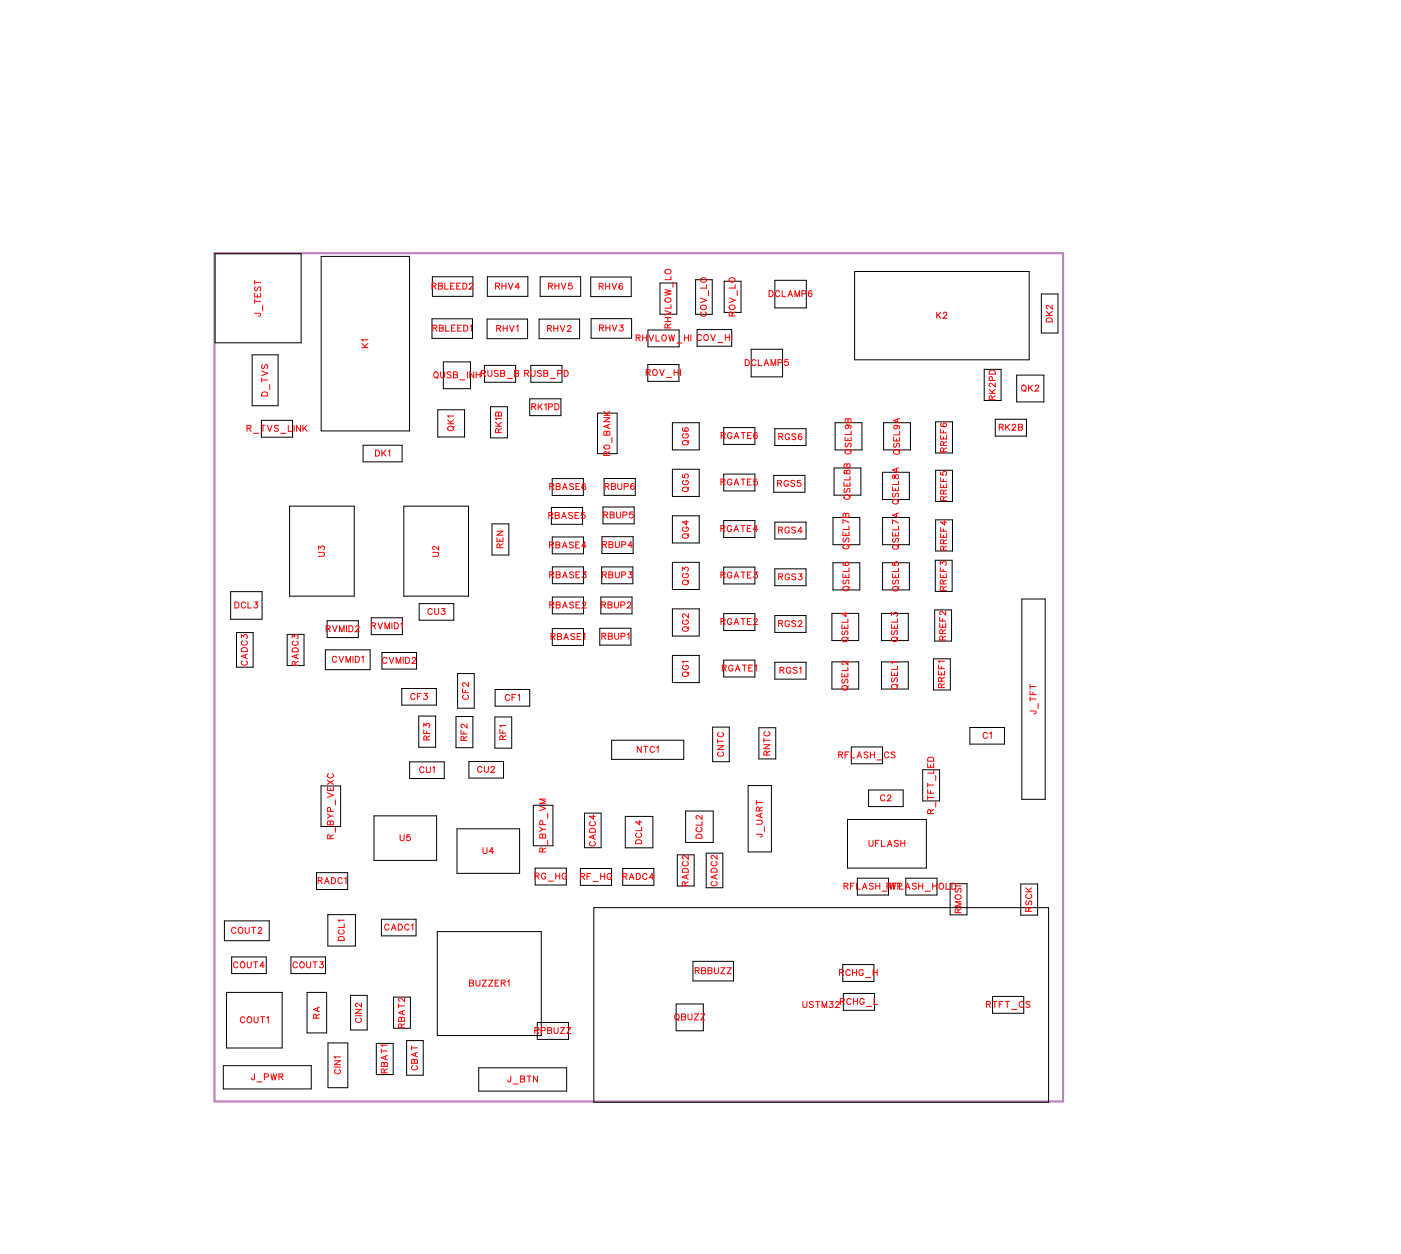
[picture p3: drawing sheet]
<svg xmlns="http://www.w3.org/2000/svg" width="165mm" height="148mm" viewBox="0 0 165 148" stroke-linecap="round" stroke-linejoin="round" font-family="sans-serif">
<defs><g id="words">
<g font-size="1.2" fill="#fff">
<text x="50.8" y="34.4">RBLEED2</text>
<text x="58.3" y="34.4">RHV4</text>
<text x="64.6" y="34.4">RHV5</text>
<text x="70.6" y="34.4">RHV6</text>
<text x="90.6" y="35.3">DCLAMP6</text>
<text x="31" y="37.3" transform="rotate(-90 31 37.3)">J_TEST</text>
<text x="43.7" y="41" transform="rotate(-90 43.7 41)">K1</text>
<text x="51" y="39.3">RBLEED1</text>
<text x="58.5" y="39.4">RHV1</text>
<text x="64.5" y="39.4">RHV2</text>
<text x="70.6" y="39.3">RHV3</text>
<text x="74.9" y="40.5">RHVLOW_HICOV_HI</text>
<text x="79.4" y="38.7" transform="rotate(-90 79.4 38.7)">RHVLOW_LO</text>
<text x="83.6" y="37.3" transform="rotate(-90 83.6 37.3)">COV_LO</text>
<text x="86.9" y="37.3" transform="rotate(-90 86.9 37.3)">ROV_LO</text>
<text x="110.3" y="37.8">K2</text>
<text x="124.3" y="38" transform="rotate(-90 124.3 38)">DK2</text>
<text x="31.8" y="46.7" transform="rotate(-90 31.8 46.7)">D_TVS</text>
<text x="51.1" y="44.8">QUSB_INHRUSB_B RUSB_PD</text>
<text x="76.1" y="44.6">ROV_HI</text>
<text x="87.8" y="43.4">DCLAMP5</text>
<text x="117.6" y="47.2" transform="rotate(-90 117.6 47.2)">RK2PD</text>
<text x="120.3" y="46.4">QK2</text>
<text x="29.1" y="51.1">R_TVS_LINK</text>
<text x="53.8" y="50.8" transform="rotate(-90 53.8 50.8)">QK1</text>
<text x="59.4" y="51.1" transform="rotate(-90 59.4 51.1)">RK1B</text>
<text x="62.6" y="48.6">RK1PD</text>
<text x="72.2" y="53.8" transform="rotate(-90 72.2 53.8)">R0_BANK</text>
<text x="81.4" y="52.5" transform="rotate(-90 81.4 52.5)">QG6</text>
<text x="84.9" y="52">RGATE6</text>
<text x="91.7" y="52.1">RGS6</text>
<text x="106.3" y="53.6" transform="rotate(-90 106.3 53.6)">QSEL9A</text>
<text x="111.9" y="53.3" transform="rotate(-90 111.9 53.3)">RREF6</text>
<text x="117.7" y="51">RK2B</text>
<text x="44.2" y="54.1">DK1</text>
<text x="64.7" y="58">RBASE6</text>
<text x="71.2" y="58">RBUP6</text>
<text x="81.4" y="58" transform="rotate(-90 81.4 58)">QG5</text>
<text x="84.9" y="57.5">RGATE5</text>
<text x="91.6" y="57.6">RGS5</text>
<text x="100.5" y="58.9" transform="rotate(-90 100.5 58.9)">QSEL8B QSEL9B</text>
<text x="111.9" y="59.1" transform="rotate(-90 111.9 59.1)">RREF5</text>
<text x="38.5" y="65.6" transform="rotate(-90 38.5 65.6)">U3</text>
<text x="52" y="65.6" transform="rotate(-90 52 65.6)">U2</text>
<text x="59.6" y="64.6" transform="rotate(-90 59.6 64.6)">REN</text>
<text x="64.6" y="61.4">RBASE5</text>
<text x="64.7" y="64.9">RBASE4</text>
<text x="71" y="64.9">RBUP4</text>
<text x="71.1" y="61.4">RBUP5</text>
<text x="81.4" y="63.5" transform="rotate(-90 81.4 63.5)">QG4</text>
<text x="84.9" y="63">RGATE4</text>
<text x="91.7" y="63.1">RGS4</text>
<text x="100.3" y="64.8" transform="rotate(-90 100.3 64.8)">QSEL7B</text>
<text x="106.2" y="64.8" transform="rotate(-90 106.2 64.8)">QSEL7A QSEL8A</text>
<text x="27.6" y="72">DCL3</text>
<text x="64.7" y="72">RBASE2</text>
<text x="64.7" y="68.4">RBASE3</text>
<text x="70.8" y="72">RBUP2</text>
<text x="70.9" y="68.4">RBUP3</text>
<text x="81.4" y="69" transform="rotate(-90 81.4 69)">QG3</text>
<text x="84.9" y="68.4">RGATE3</text>
<text x="91.7" y="68.7">RGS3</text>
<text x="100.3" y="69.7" transform="rotate(-90 100.3 69.7)">QSEL6</text>
<text x="106.2" y="69.7" transform="rotate(-90 106.2 69.7)">QSEL5</text>
<text x="111.8" y="69.7" transform="rotate(-90 111.8 69.7)">RREF3 RREF4</text>
<text x="38.4" y="74.8">RVMID2</text>
<text x="43.7" y="74.4">RVMID1</text>
<text x="50.4" y="72.7">CU3</text>
<text x="64.9" y="75.7">RBASE1</text>
<text x="70.9" y="75.7">RBUP1</text>
<text x="81.4" y="74.5" transform="rotate(-90 81.4 74.5)">QG2</text>
<text x="84.9" y="73.9">RGATE2</text>
<text x="91.7" y="74.2">RGS2</text>
<text x="100.2" y="75.7" transform="rotate(-90 100.2 75.7)">QSEL4</text>
<text x="106.1" y="75.7" transform="rotate(-90 106.1 75.7)">QSEL3</text>
<text x="111.7" y="75.5" transform="rotate(-90 111.7 75.5)">RREF2</text>
<text x="29.4" y="78.5" transform="rotate(-90 29.4 78.5)">CADC3</text>
<text x="35.4" y="78.5" transform="rotate(-90 35.4 78.5)">RADC3</text>
<text x="39.1" y="78.4">CVMID1</text>
<text x="45" y="78.5">CVMID2</text>
<text x="48.3" y="82.7">CF3</text>
<text x="55.5" y="82.5" transform="rotate(-90 55.5 82.5)">CF2</text>
<text x="59.5" y="82.9">CF1</text>
<text x="81.4" y="79.8" transform="rotate(-90 81.4 79.8)">QG1</text>
<text x="85.1" y="79.4">RGATE1</text>
<text x="91.9" y="79.7">RGS1</text>
<text x="100.2" y="81.4" transform="rotate(-90 100.2 81.4)">QSEL2</text>
<text x="106.1" y="81.3" transform="rotate(-90 106.1 81.3)">QSEL1</text>
<text x="111.6" y="81.1" transform="rotate(-90 111.6 81.1)">RREF1</text>
<text x="50.9" y="87.3" transform="rotate(-90 50.9 87.3)">RF3</text>
<text x="55.3" y="87.3" transform="rotate(-90 55.3 87.3)">RF2</text>
<text x="59.9" y="87.2" transform="rotate(-90 59.9 87.2)">RF1</text>
<text x="75" y="89">NTC1</text>
<text x="85.6" y="89.2" transform="rotate(-90 85.6 89.2)">CNTC</text>
<text x="91" y="89.1" transform="rotate(-90 91 89.1)">RNTC</text>
<text x="98.8" y="89.6">RFLASH_CS</text>
<text x="115.8" y="87.3">C1</text>
<text x="122.4" y="84.2" transform="rotate(-90 122.4 84.2)">J_TFT</text>
<text x="49.4" y="91.4">CU1</text>
<text x="56.2" y="91.3">CU2</text>
<text x="103.7" y="94.7">C2</text>
<text x="110.3" y="96" transform="rotate(-90 110.3 96)">R_TFT_LED</text>
<text x="39.6" y="98.9" transform="rotate(-90 39.6 98.9)">R_BYP_VEXC</text>
<text x="47.1" y="99.4">U5</text>
<text x="56.9" y="100.9">U4</text>
<text x="64.6" y="100.5" transform="rotate(-90 64.6 100.5)">R_BYP_VM</text>
<text x="70.5" y="99.8" transform="rotate(-90 70.5 99.8)">CADC4</text>
<text x="75.9" y="99.5" transform="rotate(-90 75.9 99.5)">DCL4</text>
<text x="83" y="98.9" transform="rotate(-90 83 98.9)">DCL2</text>
<text x="90.1" y="98.7" transform="rotate(-90 90.1 98.7)">J_UART</text>
<text x="102.4" y="100.1">UFLASH</text>
<text x="37.4" y="104.5">RADC1</text>
<text x="63" y="103.9">RG_HG</text>
<text x="68.4" y="104">RF_HG</text>
<text x="73.3" y="104">RADC4</text>
<text x="81.4" y="104.5" transform="rotate(-90 81.4 104.5)">RADC2</text>
<text x="84.8" y="104.5" transform="rotate(-90 84.8 104.5)">CADC2</text>
<text x="99.4" y="105.1">RFLASH_WP</text>
<text x="104.5" y="105.1">RFLASH_HOLD</text>
<text x="113.6" y="107.7" transform="rotate(-90 113.6 107.7)">RMOSI</text>
<text x="121.9" y="107.5" transform="rotate(-90 121.9 107.5)">RSCK</text>
<text x="27.2" y="110.3">COUT2</text>
<text x="40.9" y="110.9" transform="rotate(-90 40.9 110.9)">DCL1</text>
<text x="45.3" y="109.9">CADC1</text>
<text x="27.5" y="114.4">COUT4</text>
<text x="34.5" y="114.4">COUT3</text>
<text x="55.3" y="116.6">BUZZER1</text>
<text x="81.9" y="115.1">RBBUZZ</text>
<text x="94.6" y="119.1">USTM32</text>
<text x="98.9" y="115.3">RCHG_H</text>
<text x="99" y="118.7">RCHG_L</text>
<text x="116.2" y="119.1">RTFT_CS</text>
<text x="28.3" y="120.9">COUT1</text>
<text x="37.9" y="120.1" transform="rotate(-90 37.9 120.1)">RA</text>
<text x="42.9" y="120.6" transform="rotate(-90 42.9 120.6)">CIN2</text>
<text x="48" y="121.2" transform="rotate(-90 48 121.2)">RBAT2</text>
<text x="63" y="122.1">RPBUZZ</text>
<text x="79.4" y="120.5">QBUZZ</text>
<text x="29.6" y="127.6">J_PWR</text>
<text x="40.4" y="126.6" transform="rotate(-90 40.4 126.6)">CIN1</text>
<text x="45.9" y="126.5" transform="rotate(-90 45.9 126.5)">RBAT1</text>
<text x="49.5" y="126.2" transform="rotate(-90 49.5 126.2)">CBAT</text>
<text x="59.8" y="127.9">J_BTN</text>
</g>
</g></defs>
<path d="M25.3 29.8h100v100h-100z" fill="none" stroke="#bf80bf" stroke-width=".25"/>
<g fill="none" stroke="#000" stroke-width=".12">
<path d="M25.3 29.9h10.2v10.5h-10.2zM37.8 30.2h10.5v20.6h-10.5zM50.9 37.6h4.8v2.3h-4.8zM51 32.6h4.7v2.3h-4.7zM57.4 37.6h4.8v2.3h-4.8zM57.4 32.6h4.8v2.3h-4.8zM63.5 37.6h4.8v2.3h-4.8zM63.7 32.6h4.7v2.3h-4.7zM69.6 32.7h4.8v2.3h-4.8zM69.7 37.6h4.7v2.3h-4.7zM76.4 38.9h3.6v2h-3.6zM77.8 33.4h2v3.6h-2z"/>
<path d="M82 33h1.9v4.1h-1.9zM82.1 38.9h4.1v1.9h-4.1zM85.3 33.2h2v3.6h-2zM91.3 33h3.7v3.3h-3.7zM100.7 32h20.6v10.4h-20.6zM122.7 34.7h2v4.6h-2zM29.7 41.8h3.1v6h-3.1zM30.8 49.6h3.7v1.9h-3.7zM34.1 59.7h7.6v10.6h-7.6zM42.8 52.5h4.6v1.9h-4.6zM47.6 59.7h7.6v10.6h-7.6zM51.6 48.3h3.1v3.2h-3.1z"/>
<path d="M52.2 42.7h3.3v3.1h-3.3zM57.1 43.1h3.7v2h-3.7zM57.8 47.9h2v3.7h-2zM62.4 47h3.7v2h-3.7zM62.6 43.1h3.6v2h-3.6zM65 59.8h3.7v2h-3.7zM65.1 56.4h3.6v2h-3.6zM70.4 48.7h2.3v4.8h-2.3zM71.1 59.8h3.6v2h-3.6zM71.2 56.4h3.7v2h-3.7zM76.3 43h3.7v2h-3.7zM79.2 49.8h3.2v3.2h-3.2z"/>
<path d="M79.2 55.3h3.2v3.2h-3.2zM85.3 50.4h3.7v2h-3.7zM85.3 55.9h3.7v2h-3.7zM88.5 41.2h3.7v3.2h-3.7zM91.2 56h3.7v2h-3.7zM91.3 50.5h3.7v2h-3.7zM98.3 55.2h3.2v3.2h-3.2zM98.4 49.8h3.2v3.2h-3.2zM104 55.7h3.2v3.2h-3.2zM104.1 49.8h3.2v3.2h-3.2zM110.3 49.7h1.9v3.7h-1.9zM110.3 55.4h1.9v3.7h-1.9z"/>
<path d="M116 43.5h2v3.7h-2zM117.3 49.4h3.7v2h-3.7zM119.8 44.2h3.2v3.2h-3.2zM27.2 69.7h3.7v3.3h-3.7zM27.9 74.6h1.9v4.1h-1.9zM33.8 74.8h2v3.7h-2zM38.3 76.6h5.3v2.3h-5.3zM38.6 73.2h3.6v2h-3.6zM43.7 72.8h3.7v2h-3.7zM45 76.9h4.1v2h-4.1zM49.4 71.2h4.1v1.9h-4.1zM53.9 79.4h2v4.1h-2z"/>
<path d="M58 61.8h2v3.6h-2zM65.1 63.3h3.7v2h-3.7zM65.1 74.1h3.7v2h-3.7zM65.1 66.8h3.7v2h-3.7zM65.1 70.4h3.7v2h-3.7zM70.7 74.1h3.7v2h-3.7zM70.8 70.4h3.7v2h-3.7zM70.9 66.8h3.7v2h-3.7zM70.9 63.3h3.7v2h-3.7zM79.2 60.8h3.2v3.2h-3.2zM79.2 66.3h3.2v3.2h-3.2zM79.2 71.8h3.2v3.2h-3.2z"/>
<path d="M79.2 77.3h3.2v3.2h-3.2zM85.3 66.9h3.7v1.9h-3.7zM85.3 61.4h3.7v2h-3.7zM85.3 72.3h3.7v2h-3.7zM85.3 77.8h3.7v2h-3.7zM91.3 61.6h3.7v1.9h-3.7zM91.3 67.1h3.7v1.9h-3.7zM91.3 72.6h3.7v2h-3.7zM91.3 78.1h3.7v2h-3.7zM98 78h3.2v3.2h-3.2zM98 72.3h3.2v3.2h-3.2zM98.2 66.3h3.1v3.2h-3.1z"/>
<path d="M98.2 61h3.1v3.2h-3.1zM103.9 72.3h3.1v3.2h-3.1zM103.9 78h3.1v3.2h-3.1zM104 61h3.2v3.2h-3.2zM104 66.3h3.2v3.2h-3.2zM110 77.7h2v3.6h-2zM110.2 71.9h1.9v3.7h-1.9zM110.2 66h2v3.7h-2zM110.3 61.3h1.9v3.7h-1.9zM120.4 70.6h2.8v23.6h-2.8zM37.8 92.7h2.3v4.7h-2.3zM44.1 96.2h7.4v5.2h-7.4z"/>
<path d="M47.3 81.2h4.1v1.9h-4.1zM48.3 89.8h4.1v2h-4.1zM49.4 84.4h1.9v3.7h-1.9zM53.7 84.5h2v3.6h-2zM53.9 97.7h7.3v5.3h-7.3zM55.3 89.8h4v1.9h-4zM58.3 84.5h2v3.7h-2zM58.3 81.3h4.1v1.9h-4.1zM62.9 94.9h2.3v4.8h-2.3zM68.9 95.9h1.9v4h-1.9zM72.1 87.3h8.5v2.2h-8.5zM73.7 96.2h3.2v3.7h-3.2z"/>
<path d="M80.8 95.6h3.3v3.7h-3.3zM84 85.7h1.9v4.1h-1.9zM88.2 92.6h2.7v7.8h-2.7zM89.4 85.8h2v3.7h-2zM99.9 96.6h9.3v5.7h-9.3zM100.3 88.1h3.7v1.9h-3.7zM102.4 93.1h4v2h-4zM108.7 90.7h2v3.7h-2zM114.3 85.8h4.1v1.9h-4.1zM26.4 108.6h5.3v2.3h-5.3zM26.7 117h6.6v6.5h-6.6zM27.3 112.8h4.1v2h-4.1z"/>
<path d="M34.3 112.8h4.1v2h-4.1zM36.2 117h2.3v4.8h-2.3zM37.3 102.9h3.7v2h-3.7zM38.6 107.8h3.3v3.7h-3.3zM41.3 117.3h2v4.1h-2zM45 108.4h4v1.9h-4zM46.4 117.5h2v3.7h-2zM51.5 109.8h12.3v12.3h-12.3zM63.1 102.3h3.6v2h-3.6zM68.4 102.4h3.7v2h-3.7zM70 107h53.6v22.9h-53.6zM73.4 102.4h3.7v2h-3.7z"/>
<path d="M79.7 118.4h3.2v3.1h-3.2zM79.8 100.8h2v3.6h-2zM81.7 113.3h4.7v2.3h-4.7zM83.2 100.6h2v4.1h-2zM99.3 113.7h3.7v2h-3.7zM99.4 117.1h3.7v2h-3.7zM101 103.5h3.7v2h-3.7zM106.8 103.5h3.6v2h-3.6zM112 104.2h2v3.7h-2zM117 117.5h3.6v2h-3.6zM120.3 104.2h2v3.7h-2zM26.3 125.6h10.4v2.8h-10.4z"/>
<path d="M38.7 122.9h2.3v5.3h-2.3zM44.3 123h2v3.7h-2zM47.9 122.7h2v4.1h-2zM56.4 125.9h10.4v2.7h-10.4zM63.3 120.5h3.7v2h-3.7z"/>
</g>
<g fill="none" stroke="#f00" stroke-width=".12">
<path d="M30 36.9l.7 .1v.2l-.2 .1M30 35.5h.7M30 33.1v.4M30 34.6v.4h.7v-.4M30 35.3v.5M30 33.3h.7M30.1 33.8l-.1 .2 .1 .3 .2-.1 .1-.4h.2l.1 .2-.1 .3M30.3 34.7v.3M31 36v.6M50.9 33.7h.4l.1-.2-.2-.1h-.3v.7M51 38.7l.4-.1 .1-.1-.2-.2h-.3v.7M51.1 33.7l.3 .4"/>
<path d="M51.3 38.7l.2 .3M51.7 33.7l.4 .1v.2l-.1 .1h-.3v-.7h.4v.2l-.1 .1M51.8 38.7h.4v.2l-.1 .1h-.3v-.7l.4 .1v.2l-.1 .1M52.4 33.4v.7h.4M52.5 38.3v.7h.4M53.1 33.7h.3M53.2 38.7h.3M53.5 33.4h-.4v.7h.4M53.7 38.3h-.5v.7h.5M53.8 33.7h.3M53.9 38.7h.3M54.3 33.4h-.5v.7h.5"/>
<path d="M54.4 38.3h-.5v.7h.5M54.5 33.4h.3a.38 .38 0 0 1 .2 .3 .38 .38 0 0 1-.2 .4h-.3zM54.7 38.3h.2a.38 .38 0 0 1 .2 .4 .38 .38 0 0 1-.2 .3h-.2zM55.3 33.5l.2-.1h.1l.1 .1-.1 .2-.3 .4h.5M55.4 38.5l.2-.2v.7M58.4 33.7h.4l.1-.2-.2-.1h-.3v.7M58.5 38.7h.4l.1-.2-.2-.1h-.3v.7M58.6 33.7l.3 .4M58.8 38.7l.2 .4M59.2 33.7h.4M59.2 33.4v.7M59.3 38.4v.7"/>
<path d="M59.3 38.7h.5M59.6 33.4v.7M59.8 38.4v.7M59.9 33.4l.3 .7 .3-.7M60 38.4l.3 .7 .3-.7M60.9 38.5l.1-.1v.7M61.2 33.8h-.5l.4-.4v.7M64.5 38.7h.4l.1-.2-.2-.1h-.3v.7M64.6 33.7h.4l.1-.2-.2-.1h-.3v.7M64.8 38.7l.2 .4M64.9 33.7l.2 .4M65.3 38.7h.4"/>
<path d="M65.3 38.4v.7M65.4 33.7h.5M65.4 33.4v.7M65.7 38.4v.7M65.9 33.4v.7M66 38.4l.3 .7 .3-.7M66.1 33.4l.3 .7 .3-.7M66.9 38.5l.1-.1h.2l.1 .1-.1 .2-.4 .4h.5M67.4 33.4h-.4v.3a.25 .25 0 0 1 .4 0 .25 .25 0 0 1-.1 .3 .25 .25 0 0 1-.3 0M70.6 33.7h.4l.1-.2-.2-.1h-.3v.7M70.6 38.7l.4-.1 .1-.2-.2-.1h-.3v.7M70.9 33.7l.2 .4"/>
<path d="M70.9 38.7l.2 .3M71.4 33.4v.7M71.4 33.7h.4M71.4 38.3v.7M71.4 38.7h.5M71.8 33.4v.7M71.9 38.3v.7M72.1 33.4l.3 .7 .3-.7M72.2 38.3l.2 .7 .3-.7M73 38.3h.4l-.2 .3a.24 .24 0 0 1 .2 .4 .24 .24 0 0 1-.4-.1M73.4 33.5l-.1-.1a.35 .35 0 0 0-.4 .3 .35 .35 0 0 0 .2 .4 .22 .22 0 0 0 .3-.2 .22 .22 0 0 0-.2-.2 .22 .22 0 0 0-.3 .2M75 39.8h.4v-.2l-.1-.1h-.3v.7"/>
<path d="M75.2 39.8l.2 .4M75.7 39.5v.7M75.7 39.8h.5M76.2 39.5v.7M76.5 39.5l.3 .7 .2-.7M77.3 39.5v.7h.4M78.1 39.5a.33 .33 0 0 1 .4 .3 .33 .33 0 0 1-.4 .4l-.1-.3zM78.4 37.9h.7M78.4 37.4h.7M78.4 36.6l.7 .3-.7 .2M78.4 34.1l.7 .2-.7 .2 .7 .2-.7 .1M78.5 35.2a.35 .35 0 0 1 .4-.1 .35 .35 0 0 1 .1 .4 .33 .33 0 0 1-.4 .1 .33 .33 0 0 1-.1-.4z"/>
<path d="M78.5 31.8a.35 .35 0 0 1 .4 0 .35 .35 0 0 1 .1 .4 .33 .33 0 0 1-.4 .1 .33 .33 0 0 1-.1-.5zM78.7 38.7v-.4l-.2-.1-.1 .2v.3h.7M78.7 37.4v.5M78.8 39.5l.2 .7 .2-.7 .1 .7 .2-.7M79.1 38.2l-.4 .2M79.1 35.9v.4h-.7M79.1 32.6v.4h-.7M79.3 33.3v.6M80.7 39.8h.4M80.7 39.5v.7M81.1 39.5v.7M81.4 39.5v.7"/>
<path d="M82.5 35.1l.8 .3-.8 .3M82.7 36a.35 .35 0 0 1 .4 0 .35 .35 0 0 1 .1 .4 .33 .33 0 0 1-.4 .1 .33 .33 0 0 1-.1-.5zM82.7 32.8a.35 .35 0 0 1 .4 0 .35 .35 0 0 1 .1 .3 .33 .33 0 0 1-.4 .2 .33 .33 0 0 1-.1-.5zM82.7 39.6a.26 .26 0 0 0-.3-.2 .26 .26 0 0 0-.2 .3v.2a.26 .26 0 0 0 .2 .2 .26 .26 0 0 0 .3-.1M82.7 36.8a.26 .26 0 0 0-.2 .3 .26 .26 0 0 0 .3 .2h.2a.26 .26 0 0 0 .3-.2 .26 .26 0 0 0-.2-.3M83.1 39.5a.33 .33 0 0 1 .4 .3 .33 .33 0 0 1-.4 .3l-.2-.2zM83.3 33.6v.4h-.8M83.5 34.2v.7M83.8 39.4l.2 .7 .3-.7M85.5 39.4v.7M85.5 39.8h.4M85.9 35.1l.7 .3-.7 .3"/>
<path d="M85.9 39.4v.7M86 36a.35 .35 0 0 1 .4 0 .35 .35 0 0 1 .2 .4 .33 .33 0 0 1-.5 .1 .33 .33 0 0 1-.1-.5zM86 32.8a.35 .35 0 0 1 .4 0 .35 .35 0 0 1 .2 .3 .33 .33 0 0 1-.5 .2 .33 .33 0 0 1-.1-.5zM86.2 39.4v.7M86.3 37.2l-.1-.4h-.1l-.2 .1v.3h.7M86.6 33.6v.4h-.7M86.6 36.8l-.3 .2M86.9 34.2v.6M90.6 34.3h.3a.38 .38 0 0 1 .2 .3 .38 .38 0 0 1-.2 .4h-.3zM91.9 34.4a.26 .26 0 0 0-.3-.1 .26 .26 0 0 0-.2 .2v.2a.26 .26 0 0 0 .2 .3 .26 .26 0 0 0 .3-.2M92.2 34.3v.7h.4M92.9 35l.2-.7 .3 .7"/>
<path d="M93 34.7h.3M93.7 35v-.7l.3 .7 .2-.7v.7M94.5 34.6h.4v-.3h-.4v.7M95.7 34.4l-.1-.1a.35 .35 0 0 0-.4 .3 .35 .35 0 0 0 .3 .4 .22 .22 0 0 0 .2-.2 .22 .22 0 0 0-.2-.3 .22 .22 0 0 0-.2 .2M110.4 36.8v.7M110.6 37.1l.3 .4M110.9 36.8l-.5 .5M111.2 37l.1-.2h.1l.2 .1-.1 .3-.4 .3h.5M123.3 37.2h.7M123.3 36.7l.5 .5M123.4 37.5h.2h.3l.1 .4h-.7zM124 36v.4l-.3-.3-.3-.1-.1 .1v.2l.2 .1"/>
<path d="M124 36.7l-.4 .3M29.1 50.5l.4-.1 .1-.1-.2-.2h-.3v.7M29.3 50.5l.3 .3M29.9 51.1h.6M30.8 50.1h.4M30.8 44.8h.7M30.8 44.6v.4M30.8 43.7l.7 .3-.7 .3M30.9 46.3l.2-.1 .3 .1 .1 .4h-.7zM30.9 43l-.1 .2 .1 .3 .2-.1 .2-.4h.1l.1 .2-.1 .3M31 50.1v.7M31.5 50.1l.3 .7 .3-.7"/>
<path d="M31.8 45.3v.6M32.8 50.2l-.2-.1-.3 .1 .1 .2 .4 .2v.2h-.2h-.3M33.1 51.1h.6M34 50.1v.7h.4M34.7 50.1v.7M35.4 50.1v.7l-.5-.7v.7M35.7 50.1v.7M35.9 50.4l.3 .4M36.2 50.1l-.5 .5M42.6 41h.8M42.6 40.5l.5 .5M43.4 40.1h-.8l.2 .1"/>
<path d="M43.4 40.5l-.4 .3M44.2 53.1h.3a.38 .38 0 0 1 .2 .3 .38 .38 0 0 1-.2 .4h-.3zM45 53.1v.7M45.2 53.4l.3 .4M45.5 53.1l-.5 .4M45.8 53.2l.1-.1v.7M51.2 43.9a.33 .33 0 0 1 .5 .3 .33 .33 0 0 1-.5 .3l-.1-.2zM51.4 44.4l.2 .2M51.9 43.8v.5l.2 .2 .3-.1v-.6M52.8 50h.7M52.8 49.5l.4 .5M52.9 50.3a.35 .35 0 0 1 .4 0 .35 .35 0 0 1 .1 .3 .33 .33 0 0 1-.4 .2 .33 .33 0 0 1-.1-.5z"/>
<path d="M53.2 43.9l-.2-.1-.3 .1 .1 .2 .4 .2v.1l-.2 .1-.3-.1M53.4 44.2h.5v.2l-.2 .1h-.3v-.7l.5 .1v.2l-.2 .1M53.5 49h-.7l.1 .2M53.5 49.5l-.4 .3M53.5 50.3l-.2 .2M54.2 44.8h.6M55.1 43.8v.7M55.8 43.8v.7l-.4-.7v.7M56.1 43.8v.7M56.1 44.2h.5M56.6 43.8v.7M56.7 44h.4l.1-.2-.2-.1h-.3v.7"/>
<path d="M57 44l.2 .4M57.5 43.7v.5l.2 .2 .2-.1 .1-.6M58.4 50.2h.7M58.4 49.8l.5 .4M58.7 43.8l-.1-.1-.3 .1v.1l.4 .3v.1l-.1 .1-.3-.1M58.7 51v-.4l-.2-.1-.1 .2v.3h.7M58.7 48.7v-.1h-.2l-.1 .4h.7v-.3l-.1-.1h-.2l-.1 .4M59 44l.4 .1 .1 .1-.2 .2h-.3v-.7h.4v.2l-.1 .1M59.1 49.3h-.7l.1 .2M59.1 50.5l-.4 .3M59.1 49.8l-.4 .3M59.8 44.6h.6"/>
<path d="M60.6 44l.5 .1v.1l-.1 .2h-.4v-.7h.5v.2l-.1 .1M61.8 44h.4l.1-.2-.2-.1h-.3v.7M62.1 44l.2 .4M62.6 43.7v.5l.2 .2 .2-.1 .1-.6M62.7 47.9h.4v-.2l-.1-.1h-.3v.7M62.9 47.9l.2 .4M63.4 47.6v.7M63.6 47.9l.3 .4M63.8 43.8l-.2-.1-.3 .1 .1 .1 .4 .3v.1l-.2 .1-.3-.1M63.9 47.6l-.5 .5M64.1 44l.4 .1 .1 .1-.2 .2h-.3v-.7h.4v.2l-.1 .1M64.2 47.7l.1-.1v.7"/>
<path d="M64.6 48l.4-.1 .1-.2-.5-.1v.7M64.8 57.3h.4l.1-.2-.2-.1h-.3v.7M64.8 44.6h.6M65 57.3l.3 .4M65.4 47.6h.2a.38 .38 0 0 1 .3 .4 .38 .38 0 0 1-.3 .3h-.2zM65.5 57.3l.5 .1v.2l-.2 .1h-.3v-.7l.5 .1v.2h-.2M65.7 44h.4l.1-.3h-.5v.7M66.3 57.7l.3-.7 .2 .7M66.4 57.5h.3M66.5 43.7h.2a.38 .38 0 0 1 .3 .3 .38 .38 0 0 1-.3 .4h-.2zM67.6 57.1l-.2-.1-.3 .1 .1 .2 .4 .2v.1l-.2 .1-.3-.1M67.9 57.3h.2"/>
<path d="M68.3 57h-.4v.7h.4M69 57.1v-.1a.35 .35 0 0 0-.5 .3 .35 .35 0 0 0 .3 .4 .22 .22 0 0 0 .2-.2 .22 .22 0 0 0-.2-.2 .22 .22 0 0 0-.2 .2M71.2 49.2h.7l-.7 .5h.7M71.2 49h.7M71.2 48.5l.4 .5M71.2 52.6l.3-.1a.3 .3 0 0 1 .4 .2 .38 .38 0 0 1-.4 .2 .38 .38 0 0 1-.3-.2zM71.3 57.3h.4l.1-.2-.2-.1h-.3v.7M71.5 53.7v-.4l-.2-.1-.1 .2v.3h.7M71.5 51l-.1-.1h-.2v.4h.7v-.3l-.2-.2-.2 .1v.4M71.5 57.3l.3 .4M71.6 50.1v.3M71.9 53.2l-.4 .3"/>
<path d="M71.9 50l-.7 .3 .7 .2M71.9 48.5l-.4 .3M72.1 57.3l.4 .1v.2l-.1 .1h-.3v-.7l.4 .1v.2h-.1M72.1 51.6v.6M72.8 57v.5l.2 .2 .2-.1 .1-.6M73.6 57.4l.4-.1v-.2l-.4-.1v.7M74.7 57.1v-.1a.35 .35 0 0 0-.4 .3 .35 .35 0 0 0 .2 .4 .22 .22 0 0 0 .3-.2 .22 .22 0 0 0-.2-.2 .22 .22 0 0 0-.3 .2M76.2 43.9h.4v-.2l-.1-.1h-.3v.7M76.4 43.9l.2 .4M77 43.6a.33 .33 0 0 1 .5 .3 .33 .33 0 0 1-.5 .3l-.1-.2zM77.7 43.6l.3 .7 .3-.7M78.6 44.5h.6"/>
<path d="M79.4 43.6v.7M79.4 43.9h.5M79.8 40.4h.6M79.9 43.6v.7M80.2 43.6v.7M80.4 56v.3h.3a.25 .25 0 0 1 0-.4 .25 .25 0 0 1 .4 .1 .25 .25 0 0 1-.1 .4M80.5 57.5a.35 .35 0 0 1 .4-.1 .35 .35 0 0 1 .2 .4 .33 .33 0 0 1-.5 .2 .33 .33 0 0 1-.1-.5zM80.5 52a.35 .35 0 0 1 .4-.1 .35 .35 0 0 1 .2 .4 .33 .33 0 0 1-.5 .2 .33 .33 0 0 1-.1-.5zM80.5 50.4v.1a.35 .35 0 0 0 .2 .4 .35 .35 0 0 0 .4-.3 .22 .22 0 0 0-.2-.2 .22 .22 0 0 0-.2 .2 .22 .22 0 0 0 .2 .3M80.6 56.6a.26 .26 0 0 0-.2 .3 .26 .26 0 0 0 .3 .2h.2a.25 .25 0 0 0 .2-.2 .25 .25 0 0 0-.2-.3v.2M80.6 51.1a.26 .26 0 0 0-.2 .3 .26 .26 0 0 0 .3 .2h.2a.25 .25 0 0 0 .2-.2 .25 .25 0 0 0-.2-.3v.2M81.2 57.5l-.2 .2"/>
<path d="M81.2 52l-.2 .2M84.6 40.4h.6M85 56.8h.4v-.2l-.1-.1h-.3v.7M85 51.3h.4l.1-.2-.2-.1h-.3v.7M85.2 56.8l.2 .4M85.2 51.3l.3 .4M86.2 56.6a.26 .26 0 0 0-.3-.1 .26 .26 0 0 0-.2 .2v.2a.25 .25 0 0 0 .3 .3 .25 .25 0 0 0 .2-.3h-.1M86.2 51.2a.26 .26 0 0 0-.3-.2 .26 .26 0 0 0-.2 .3v.1a.25 .25 0 0 0 .3 .3 .25 .25 0 0 0 .2-.3h-.1M86.5 57.2l.3-.7 .3 .7M86.5 51.7l.3-.7 .3 .7M86.6 56.9h.3M86.6 51.5h.4"/>
<path d="M87.3 56.5h.5M87.3 51h.5M87.6 56.5v.7M87.6 51v.7M87.8 42.4h.3a.38 .38 0 0 1 .2 .3 .38 .38 0 0 1-.2 .4h-.3zM88.1 56.8h.3M88.1 51.3h.3M88.5 56.5h-.4v.7h.4M88.5 51h-.4v.7h.4M89.1 42.6a.26 .26 0 0 0-.3-.2 .26 .26 0 0 0-.2 .3v.1a.26 .26 0 0 0 .2 .3 .26 .26 0 0 0 .3-.2M89.2 56.5h-.3l-.1 .3a.25 .25 0 0 1 .4 0 .25 .25 0 0 1 0 .3 .25 .25 0 0 1-.4 0M89.2 51.1v-.1a.35 .35 0 0 0-.4 .3 .35 .35 0 0 0 .2 .4 .22 .22 0 0 0 .3-.2 .22 .22 0 0 0-.2-.2 .22 .22 0 0 0-.3 .2"/>
<path d="M89.4 42.4v.7h.4M90.1 43.1l.2-.7 .3 .7M90.2 42.9h.3M90.9 43.1v-.7l.2 .7 .3-.7v.7M91.6 57l.4-.1 .1-.1-.2-.2h-.3v.7M91.7 42.8l.4-.1v-.2l-.4-.1v.7M91.8 51.5l.4-.1 .1-.1-.2-.2h-.3v.7M91.9 57l.2 .3M92 51.5l.3 .3M92.9 42.4h-.4v.3a.25 .25 0 0 1 .4 0 .25 .25 0 0 1-.1 .4 .25 .25 0 0 1-.3-.1M92.9 56.8a.26 .26 0 0 0-.3-.2 .26 .26 0 0 0-.2 .3v.2a.25 .25 0 0 0 .2 .2 .25 .25 0 0 0 .3-.2h-.2M93 51.3a.26 .26 0 0 0-.3-.2 .26 .26 0 0 0-.2 .3v.2a.25 .25 0 0 0 .3 .2 .25 .25 0 0 0 .2-.2h-.1"/>
<path d="M93.7 56.7l-.2-.1-.3 .1v.2l.4 .2 .1 .1-.2 .1-.3-.1M93.8 51.2l-.2-.1-.3 .1 .1 .2 .4 .2v.1l-.2 .1-.3-.1M94.3 56.6h-.3v.3a.25 .25 0 0 1 .3 0 .25 .25 0 0 1 0 .4 .25 .25 0 0 1-.4-.1M94.5 51.2h-.1a.35 .35 0 0 0-.4 .2 .35 .35 0 0 0 .3 .4 .22 .22 0 0 0 .2-.2 .22 .22 0 0 0-.2-.2 .22 .22 0 0 0-.2 .2M99.5 56.9v.4h.7v-.4M99.5 55.5v.3l.1 .1 .3-.5a.24 .24 0 0 1 .3 .3 .24 .24 0 0 1-.3 .2l-.1-.1-.1-.3zM99.6 58.4a.35 .35 0 0 1 .4 0 .35 .35 0 0 1 .1 .3 .33 .33 0 0 1-.4 .2 .33 .33 0 0 1-.1-.5zM99.6 57.6l-.1 .1 .1 .4 .1-.1 .3-.4h.1l.1 .1-.1 .4M99.6 51.5v.4h.7v-.4M99.7 53.1a.35 .35 0 0 1 .4-.1 .35 .35 0 0 1 .2 .4 .33 .33 0 0 1-.5 .1 .33 .33 0 0 1-.1-.4zM99.7 52.2l-.1 .2 .1 .3 .2-.1 .2-.4h.1l.1 .2-.1 .3M99.8 54.8l-.1-.1h-.2v.4h.7v-.3l-.2-.1h-.2v.4"/>
<path d="M99.8 57v.3M99.8 50.1a.22 .22 0 0 1 .2 .3 .22 .22 0 0 1-.3 .1 .22 .22 0 0 1 0-.4h.1a.34 .34 0 0 1 .5 .3l-.1 .1M99.9 49.5v-.1h-.2l-.1 .4h.7v-.3l-.1-.2-.2 .1-.1 .4M99.9 51.7v.2M100.2 56.2v.4h-.7M100.2 58.4l-.2 .2M100.3 50.8v.4h-.7M100.4 53l-.2 .2M105.2 57.4v.4h.7v-.4M105.2 56v.4h.2l.3-.4a.24 .24 0 0 1 .2 .2 .24 .24 0 0 1-.2 .2l-.2-.1-.1-.3zM105.3 58.9a.35 .35 0 0 1 .4 0 .35 .35 0 0 1 .2 .4 .33 .33 0 0 1-.5 .1 .33 .33 0 0 1-.1-.5zM105.3 58.1l-.1 .2 .1 .3 .2-.1 .2-.4h.1l.1 .2-.1 .3"/>
<path d="M105.3 51.5v.5h.7v-.5M105.4 53.1a.35 .35 0 0 1 .4-.1 .35 .35 0 0 1 .2 .4 .33 .33 0 0 1-.5 .2 .33 .33 0 0 1-.1-.5zM105.4 52.3l-.1 .1 .1 .3h.2l.2-.4h.1l.1 .1-.1 .3M105.5 57.6v.2M105.5 50.1a.22 .22 0 0 1 .2 .3 .22 .22 0 0 1-.3 .1 .22 .22 0 0 1 0-.3l.1-.1a.34 .34 0 0 1 .5 .3l-.1 .1M105.6 51.7v.3M105.7 55.2v.4M105.8 49.4v.4M105.9 56.7v.4h-.7M105.9 55.1l-.7 .3 .7 .3M106 58.9l-.2 .2M106 50.9v.4h-.7"/>
<path d="M106 49.3l-.7 .3 .7 .3M106.1 53.1l-.2 .2M110.8 50.6v.4h.8M110.8 51.3v.5h.8v-.5M110.8 55.6v.4h.4a.25 .25 0 0 1-.1-.4 .25 .25 0 0 1 .4 .1 .25 .25 0 0 1-.1 .3M110.8 57v.5h.8v-.5M110.8 56.3v.5h.8M110.9 49.9a.35 .35 0 0 0 .2 .5 .35 .35 0 0 0 .5-.3 .22 .22 0 0 0-.2-.2 .22 .22 0 0 0-.3 .2 .22 .22 0 0 0 .2 .2M111.2 53.3v-.4l-.2-.1-.2 .2v.3h.8M111.2 52.5v-.4h-.3l-.1 .4h.8M111.2 50.8v.2M111.2 51.5v.3"/>
<path d="M111.2 59v-.4l-.2-.1-.2 .2v.3h.8M111.2 58.2v-.4h-.3l-.1 .4h.8M111.2 56.5v.3M111.2 57.2v.3M111.6 52.8l-.4 .2M111.6 52l-.4 .3M111.6 58.5l-.4 .3M111.6 57.8l-.4 .2M116.6 46.4h.7M116.6 45.9l.4 .5M116.7 43.7l.1-.1 .4 .1 .1 .4h-.7zM116.9 47.1v-.4l-.2-.1-.1 .2v.3h.7"/>
<path d="M116.9 44.9v-.4l-.3-.1v.5h.7M117.3 45.1v.5l-.4-.3-.2-.1-.1 .1v.1l.1 .2M117.3 46.6l-.4 .3M117.3 45.9l-.4 .3M117.8 50.4l.4-.1v-.2l-.1-.1h-.3v.7M118 50.4l.2 .3M118.5 50v.7M118.7 50.3l.3 .4M119 50l-.5 .5M119.3 50.2l.1-.2h.2l.1 .1-.1 .3-.3 .3h.4M120 50.4h.5v.2l-.2 .1h-.3v-.7l.5 .1v.2l-.2 .1M120.5 45.5v-.1a.33 .33 0 0 1 .4 .4 .33 .33 0 0 1-.4 .3l-.1-.3z"/>
<path d="M120.7 46l.2 .2M121.2 45.4v.7M121.4 45.7l.3 .4M121.7 45.4l-.5 .5M122 45.6l.1-.2h.2l.1 .1-.1 .3-.3 .3h.4M27.7 71h.2a.38 .38 0 0 1 .3 .3 .38 .38 0 0 1-.3 .4h-.2zM28.4 75.2v-.4l.3 .2a.24 .24 0 0 1 .4-.1 .24 .24 0 0 1-.1 .4M28.5 76.4l.2-.1 .4 .1 .1 .4h-.8zM28.6 77.9a.26 .26 0 0 0-.2 .3 .26 .26 0 0 0 .3 .2h.2a.26 .26 0 0 0 .3-.2 .26 .26 0 0 0-.2-.3M28.6 75.6a.26 .26 0 0 0-.2 .3 .26 .26 0 0 0 .3 .2h.2a.26 .26 0 0 0 .3-.2 .26 .26 0 0 0-.2-.3M28.9 77.2v.3M28.9 71.1a.26 .26 0 0 0-.3-.1 .26 .26 0 0 0-.2 .2v.2a.26 .26 0 0 0 .2 .3 .26 .26 0 0 0 .3-.2"/>
<path d="M29.2 77.1l-.8 .3 .8 .2M29.2 71v.7h.4M30 71h.4l-.3 .2a.24 .24 0 0 1 .2 .4 .24 .24 0 0 1-.4-.1M34.4 75.2v-.3l.3 .2a.24 .24 0 0 1 .4-.2 .24 .24 0 0 1-.1 .4M34.5 76.5a.39 .39 0 0 1 .6 .1v.2h-.7zM34.6 75.6a.26 .26 0 0 0-.2 .3 .26 .26 0 0 0 .3 .2h.2a.26 .26 0 0 0 .2-.2 .26 .26 0 0 0-.1-.3M34.8 78.4l-.1-.4-.1-.1-.2 .2v.3h.7M34.9 77.2v.4M35.1 77.9l-.3 .3M35.1 77.1l-.7 .3 .7 .3M37.5 65.1h.5l.2 .2-.1 .3h-.6M37.5 64.8v-.4l.3 .2a.24 .24 0 0 1 .4-.2 .24 .24 0 0 1-.1 .4"/>
<path d="M38.4 74.1h.4l.1-.2-.2-.1h-.3v.7M38.7 74.1l.2 .4M39.2 73.8l.3 .7 .2-.7M39.7 77.5a.26 .26 0 0 0-.3-.1 .26 .26 0 0 0-.2 .2v.2a.26 .26 0 0 0 .2 .3 .26 .26 0 0 0 .3-.2M39.9 77.4l.3 .7 .3-.7M40 74.5v-.7l.3 .7 .3-.7v.7M40.8 78.1v-.7l.2 .7 .3-.7v.7M40.8 73.8v.7M41.1 73.8h.3a.38 .38 0 0 1 .2 .3 .38 .38 0 0 1-.2 .4h-.3zM41.6 77.4v.7M41.9 77.4h.2a.38 .38 0 0 1 .3 .3 .38 .38 0 0 1-.3 .4h-.2zM41.9 73.9l.1-.1h.2l.1 .1-.1 .2-.3 .4h.4"/>
<path d="M42.6 77.5l.2-.1v.7M43.8 73.8l.4-.1 .1-.1-.2-.2h-.3v.7M44 73.8l.3 .3M44.5 73.4l.3 .7 .3-.7M45.4 74.1v-.7l.2 .7 .3-.7v.7M45.6 77.7a.26 .26 0 0 0-.3-.2 .26 .26 0 0 0-.2 .3v.1a.26 .26 0 0 0 .2 .3 .26 .26 0 0 0 .3-.2M45.9 77.5l.2 .7 .3-.7M46.2 73.4v.7M46.5 73.4h.2a.38 .38 0 0 1 .2 .4 .38 .38 0 0 1-.2 .3h-.2zM46.7 78.2v-.7l.3 .7 .2-.7v.7M47.2 73.6l.2-.2v.7M47.5 77.5v.7"/>
<path d="M47.8 77.5h.2a.38 .38 0 0 1 .3 .3 .38 .38 0 0 1-.3 .4h-.2zM48.6 77.7l.1-.2h.2l.1 .1-.1 .3-.4 .3h.5M50.9 71.9a.26 .26 0 0 0-.3-.2 .26 .26 0 0 0-.2 .3v.2a.26 .26 0 0 0 .2 .2 .26 .26 0 0 0 .3-.1M51 65.1h.5l.2 .2-.1 .3h-.6M51.2 71.7v.5l.2 .2 .3-.1v-.6M51.7 64.4v.4l-.3-.3-.3-.1-.1 .1v.2l.2 .1M52 71.7h.4l-.2 .3a.24 .24 0 0 1 .2 .4 .24 .24 0 0 1-.4-.1M58.6 63.4v.4h.7v-.4M58.6 62.6h.7l-.7 .5h.7M58.9 64.6v-.4l-.2-.1-.1 .2v.3h.7M58.9 63.5v.3M59.3 64.1l-.4 .2"/>
<path d="M64.7 60.7h.4l.1-.2-.2-.1h-.3v.7M64.8 64.2h.4v-.2l-.1-.1h-.3v.7M64.8 71.3h.4l.1-.2-.2-.1h-.3v.7M64.8 67.8l.4-.1 .1-.2-.2-.1h-.3v.7M64.9 60.7l.3 .4M64.9 75h.4l.1-.2-.2-.1h-.3v.7M65 64.2l.2 .4M65 71.3l.3 .4M65 67.8l.3 .3M65.2 75l.2 .4M65.4 60.7l.5 .1v.2l-.2 .1h-.3v-.7l.5 .1v.2h-.2M65.5 64.2l.5 .1v.2l-.2 .1h-.3v-.7l.5 .1v.2h-.2"/>
<path d="M65.5 71.3l.5 .1v.1l-.1 .2h-.4v-.7h.5v.2l-.1 .1M65.5 67.8h.5v.2l-.1 .1h-.4v-.7l.5 .1v.2l-.1 .1M65.7 75l.4 .1 .1 .2-.2 .1h-.3v-.7l.4 .1v.2h-.1M66.2 61.1l.3-.7 .2 .7M66.3 64.6l.2-.7 .3 .7M66.3 60.9h.3M66.3 71.7l.3-.7 .2 .7M66.3 68.1l.3-.7 .2 .7M66.4 64.4h.3M66.4 71.4h.3M66.4 67.9h.3M66.4 75.4l.3-.7 .3 .7"/>
<path d="M66.5 75.2h.4M67.5 60.5l-.2-.1-.3 .1 .1 .2 .4 .2v.1l-.2 .1-.3-.1M67.6 64l-.2-.1-.3 .1 .1 .2 .4 .2v.1l-.2 .1-.3-.1M67.6 71.1l-.2-.1-.3 .1 .1 .1 .4 .3v.1l-.2 .1-.3-.1M67.6 67.5l-.2-.1-.3 .1 .1 .2 .4 .2v.1l-.2 .1-.3-.1M67.7 74.8l-.1-.1-.3 .1v.2l.4 .1v.2l-.1 .1-.3-.1M67.8 60.7h.2M67.9 64.2h.2M67.9 71.3h.2M67.9 67.8h.2M68 75h.3M68.2 60.4h-.4v.7h.4"/>
<path d="M68.3 63.9h-.4v.7h.4M68.3 71h-.4v.7h.4M68.3 67.4h-.4v.7h.4M68.5 74.7h-.5v.7h.5M68.6 71.1l.2-.1h.1l.1 .1-.1 .2-.3 .4h.5M68.7 67.4h.3l-.2 .3a.24 .24 0 0 1 .2 .4 .24 .24 0 0 1-.4-.1M68.7 74.8l.2-.1v.7M68.9 60.4h-.3l-.1 .3a.25 .25 0 0 1 .4 0 .25 .25 0 0 1 0 .4 .25 .25 0 0 1-.4-.1M69.1 64.4h-.5l.3-.5v.7M70.9 71.3h.4l.1-.2-.2-.1h-.3v.7M70.9 75h.4l.1-.2-.2-.1h-.3v.7M71 67.8l.4-.1 .1-.1-.2-.2h-.3v.7"/>
<path d="M71 64.2h.4l.1-.2-.2-.1h-.3v.7M71.1 71.3l.3 .4M71.2 60.7h.4v-.2l-.1-.1h-.3v.7M71.2 75l.2 .4M71.2 67.8l.3 .3M71.2 64.2l.3 .4M71.4 60.7l.2 .4M71.7 71.3l.4 .1v.1l-.1 .2h-.3v-.7h.4v.2l-.1 .1M71.7 75l.4 .1 .1 .1-.2 .2h-.3v-.7h.4v.2l-.1 .1M71.8 67.8h.4v.2l-.1 .1h-.3v-.7l.4 .1v.2l-.1 .1M71.8 64.2l.4 .1v.1l-.1 .2h-.3v-.7h.4v.2l-.1 .1M71.9 60.7l.4 .1 .1 .1-.2 .2h-.3v-.7h.4v.2l-.1 .1"/>
<path d="M72.4 71v.5l.2 .2 .3-.1v-.6M72.4 74.7v.5l.2 .2 .3-.1v-.6M72.5 67.4v.5l.2 .2 .2-.1 .1-.6M72.5 63.9v.5l.2 .2 .3-.1v-.6M72.7 60.4v.5l.2 .2 .2-.1v-.6M73.2 71.3h.4v-.3h-.4v.7M73.2 75h.4v-.3h-.4v.7M73.3 67.8h.4v-.3l-.4-.1v.7M73.3 64.2h.4v-.3h-.4v.7M73.4 60.7h.4l.1-.3h-.5v.7M73.9 74.8l.2-.1v.7M74 71.1l.1-.1h.1l.2 .1-.1 .2-.4 .4h.5"/>
<path d="M74.1 67.4h.4l-.2 .3a.24 .24 0 0 1 .1 .4 .24 .24 0 0 1-.4-.1M74.5 64.3h-.5l.4-.4v.7M74.6 60.4h-.4v.3a.25 .25 0 0 1 .4 0 .25 .25 0 0 1-.1 .3 .25 .25 0 0 1-.3-.1M80.4 67.3v-.4l.3 .2a.24 .24 0 0 1 .4-.2 .24 .24 0 0 1-.1 .4M80.5 79.3a.35 .35 0 0 1 .4-.1 .35 .35 0 0 1 .2 .4 .33 .33 0 0 1-.5 .2 .33 .33 0 0 1-.1-.5zM80.5 73.9a.35 .35 0 0 1 .4 0 .35 .35 0 0 1 .2 .4 .33 .33 0 0 1-.5 .1 .33 .33 0 0 1-.1-.5zM80.5 68.5a.35 .35 0 0 1 .4-.1 .35 .35 0 0 1 .2 .4 .33 .33 0 0 1-.5 .1 .33 .33 0 0 1-.1-.4zM80.5 63a.35 .35 0 0 1 .4-.1 .35 .35 0 0 1 .2 .4 .33 .33 0 0 1-.5 .2 .33 .33 0 0 1-.1-.5zM80.6 78.4a.26 .26 0 0 0-.2 .3 .26 .26 0 0 0 .3 .2h.2a.25 .25 0 0 0 .2-.2 .25 .25 0 0 0-.2-.3v.2M80.6 73.1a.26 .26 0 0 0-.2 .3 .26 .26 0 0 0 .3 .2h.2a.25 .25 0 0 0 .2-.3 .25 .25 0 0 0-.2-.2v.2M80.6 67.6a.26 .26 0 0 0-.2 .3 .26 .26 0 0 0 .3 .2h.2a.25 .25 0 0 0 .2-.2 .25 .25 0 0 0-.2-.3v.2M80.6 62.1a.26 .26 0 0 0-.2 .3 .26 .26 0 0 0 .3 .2h.2a.25 .25 0 0 0 .2-.2 .25 .25 0 0 0-.2-.3v.2"/>
<path d="M80.9 61.4v.5l-.5-.4h.7M81.1 78h-.7l.2 .1M81.1 72.3v.5l-.3-.3-.2-.1-.2 .1v.1l.2 .2M81.2 79.2l-.2 .3M81.2 73.9l-.2 .2M81.2 68.4l-.2 .2M81.2 63l-.2 .2M85 62.3h.4v-.2l-.1-.1h-.3v.7M85 73.3l.4-.1v-.1l-.1-.2h-.3v.7M85 67.8l.4-.1v-.1l-.1-.2h-.3v.8M85.1 78.7h.4l.1-.2-.2-.1h-.3v.7M85.2 62.3l.2 .4"/>
<path d="M85.2 73.3l.2 .3M85.2 67.8l.2 .4M85.4 78.7l.2 .4M86.2 62.1a.26 .26 0 0 0-.3-.1 .26 .26 0 0 0-.2 .2v.2a.25 .25 0 0 0 .3 .3 .25 .25 0 0 0 .2-.3h-.2M86.2 73.1a.26 .26 0 0 0-.3-.2 .26 .26 0 0 0-.2 .3v.2a.25 .25 0 0 0 .3 .2 .25 .25 0 0 0 .2-.2h-.1M86.2 67.6a.26 .26 0 0 0-.3-.2 .26 .26 0 0 0-.2 .3v.2a.25 .25 0 0 0 .3 .3 .25 .25 0 0 0 .2-.3h-.1M86.4 78.6a.26 .26 0 0 0-.3-.2 .26 .26 0 0 0-.2 .3v.1a.25 .25 0 0 0 .2 .3 .25 .25 0 0 0 .3-.3h-.2M86.5 62.7l.3-.7 .2 .7M86.5 73.6l.3-.7 .3 .7M86.5 68.2l.3-.8 .3 .8M86.6 62.4h.3M86.6 73.4h.3"/>
<path d="M86.6 67.9h.3M86.7 79.1l.2-.7 .3 .7M86.8 78.9h.3M87.3 62h.5M87.3 72.9h.5M87.3 67.4h.5M87.5 78.4h.5M87.6 62v.7M87.6 67.4v.8M87.6 72.9v.7M87.7 78.4v.7M88.1 62.3h.2"/>
<path d="M88.1 73.3h.3M88.1 67.8h.3M88.2 78.7h.3M88.5 62h-.4v.7h.4M88.5 72.9h-.4v.7h.4M88.5 67.4h-.4v.8h.4M88.7 78.4h-.5v.7h.5M88.8 73.1l.2-.2h.1l.1 .2-.1 .2-.3 .3h.5M88.9 67.4h.3l-.2 .3a.24 .24 0 0 1 .2 .4 .24 .24 0 0 1-.4-.1M89 78.5l.1-.1v.7M89.3 62.4h-.5l.3-.4v.7M91.8 62.5l.4-.1v-.1l-.1-.2h-.3v.7"/>
<path d="M91.8 73.5h.4v-.2l-.1-.1h-.3v.7M91.8 68h.4v-.2l-.1-.2h-.3v.8M91.9 79h.4l.1-.2-.2-.1h-.3v.7M92 62.5l.2 .3M92 73.5l.2 .4M92 68l.2 .4M92.2 79l.2 .4M93 62.3a.26 .26 0 0 0-.3-.2 .26 .26 0 0 0-.2 .3v.2a.25 .25 0 0 0 .3 .3 .25 .25 0 0 0 .2-.3h-.2M93 73.3a.26 .26 0 0 0-.3-.1 .26 .26 0 0 0-.2 .2v.2a.25 .25 0 0 0 .3 .3 .25 .25 0 0 0 .2-.3h-.1M93 67.8a.26 .26 0 0 0-.3-.2 .26 .26 0 0 0-.2 .3v.2a.25 .25 0 0 0 .3 .3 .25 .25 0 0 0 .2-.3h-.1M93.2 78.8a.26 .26 0 0 0-.3-.1 .26 .26 0 0 0-.2 .2v.2a.25 .25 0 0 0 .2 .3 .25 .25 0 0 0 .3-.3h-.2M93.8 62.2l-.2-.1-.3 .1 .1 .2 .4 .2v.1l-.2 .1-.3-.1"/>
<path d="M93.8 73.3l-.2-.1-.3 .1 .1 .1 .4 .3v.1l-.2 .1-.3-.1M93.8 67.7l-.2-.1-.3 .1 .1 .2 .4 .3v.1l-.2 .1-.3-.1M93.9 78.8l-.1-.1-.3 .1v.1l.4 .2v.2l-.1 .1-.3-.1M94.1 73.3l.1-.1h.2l.1 .1-.1 .2-.3 .4h.4M94.1 67.6h.4l-.2 .3a.24 .24 0 0 1 .2 .4 .24 .24 0 0 1-.4-.1M94.2 78.8l.2-.1v.7M94.6 62.6h-.6l.4-.5v.7M99.2 79.3v.5h.7v-.5M99.2 73.6v.5h.7v-.5M99.3 75.2a.35 .35 0 0 1 .4-.1 .35 .35 0 0 1 .2 .4 .33 .33 0 0 1-.5 .2 .33 .33 0 0 1-.1-.5zM99.3 74.4l-.1 .1 .1 .3h.2l.2-.4h.1l.1 .1-.1 .3M99.3 67.6v.5h.7v-.5"/>
<path d="M99.3 62.7v.4h.7v-.4M99.4 69.2a.35 .35 0 0 1 .5-.1 .35 .35 0 0 1 .1 .4 .33 .33 0 0 1-.4 .2 .33 .33 0 0 1-.2-.5zM99.4 68.4l-.1 .1 .1 .3h.2l.2-.4h.1l.1 .1-.1 .3M99.4 66.3a.35 .35 0 0 0 .2 .4 .35 .35 0 0 0 .4-.2 .22 .22 0 0 0-.2-.3 .22 .22 0 0 0-.2 .2 .22 .22 0 0 0 .2 .3M99.4 64.2a.35 .35 0 0 1 .5 0 .35 .35 0 0 1 .1 .4 .33 .33 0 0 1-.4 .1 .33 .33 0 0 1-.2-.5zM99.4 63.4l-.1 .2 .1 .3 .2-.1 .2-.3 .1-.1 .1 .2-.1 .3M99.5 73.8v.3M99.5 79.5v.3M99.7 60.7l-.1-.2h-.2l-.1 .5h.7v-.3l-.1-.2-.2 .1v.4M99.7 62.9v.2M99.7 67.8v.3M99.7 72.2v.5l-.5-.4h.7"/>
<path d="M99.9 77.9v.5l-.3-.4-.3-.1-.1 .2v.1l.2 .1M99.9 73v.4h-.7M99.9 78.7v.4h-.7M100 75.2l-.2 .2M100 61.6l-.7-.3v.4M100 62v.4h-.7M100 67v.4h-.7M100.1 69.2l-.2 .2M100.1 64.2l-.2 .2M105.1 72.6v-.4l.2 .2a.24 .24 0 0 1 .4-.2 .25 .25 0 0 1-.1 .5M105.1 79.2v.4h.7v-.4M105.1 73.6v.5h.7v-.5"/>
<path d="M105.2 79.9l-.1 .2 .1 .3 .1-.1 .3-.4h.1l.1 .2-.1 .3M105.2 75.2a.35 .35 0 0 1 .4-.1 .35 .35 0 0 1 .1 .4 .33 .33 0 0 1-.4 .1 .33 .33 0 0 1-.1-.4zM105.2 74.3l-.1 .2 .1 .3h.1l.3-.5h.1l.1 .2-.1 .3M105.2 66.3v.3l.3 .1a.25 .25 0 0 1 0-.4 .25 .25 0 0 1 .4 0 .25 .25 0 0 1-.1 .4M105.2 67.7v.4h.7v-.4M105.2 62.7v.5h.7v-.5M105.3 69.2a.35 .35 0 0 1 .4 0 .35 .35 0 0 1 .2 .3 .33 .33 0 0 1-.5 .2 .33 .33 0 0 1-.1-.5zM105.3 68.4l-.1 .1 .1 .4 .2-.1 .2-.4h.1l.1 .1-.1 .4M105.3 64.3a.35 .35 0 0 1 .4-.1 .35 .35 0 0 1 .2 .4 .33 .33 0 0 1-.5 .1 .33 .33 0 0 1-.1-.4zM105.3 63.5l-.1 .1 .1 .3h.2l.1-.4h.2l.1 .1-.1 .3M105.4 73.8v.3M105.4 79.4v.2"/>
<path d="M105.5 62.9v.3M105.5 67.8v.3M105.7 60.6v.3M105.8 78.1h-.7l.1 .1M105.8 72.9v.4h-.7M105.8 78.5v.4h-.7M105.8 75.1l-.2 .2M105.9 61.6l-.7-.3v.5M105.9 62.1v.4h-.7M105.9 67v.4h-.7M105.9 60.5l-.7 .2 .7 .3M106 69.2l-.2 .2"/>
<path d="M106 64.2l-.2 .2M110.6 78.4v.4h.7M110.6 79.1v.5h.7v-.5M110.7 73.5v.4h.7v-.4M110.7 72.8v.4h.7M110.8 66.6v-.4l.3 .2a.24 .24 0 0 1 .4-.2 .24 .24 0 0 1-.1 .4M110.8 67.6v.5h.7v-.5M110.8 66.9v.5h.7M110.8 62.2v.4h.8M110.8 62.9v.4h.8v-.4M110.9 78.6v.2M110.9 79.3v.3"/>
<path d="M111.1 75.4l-.1-.4h-.1l-.2 .1v.3h.7M111.1 74.7l-.1-.4h-.2l-.1 .4h.7M111.1 72.9v.3M111.1 73.7v.2M111.1 69.6v-.4l-.2-.1-.1 .2v.3h.7M111.1 68.8v-.4h-.2l-.1 .4h.7M111.1 67.1v.3M111.1 67.8v.3M111.2 64.8v-.4h-.2l-.2 .1v.3h.8M111.2 64.1v-.4h-.3l-.1 .4h.8M111.2 62.3v.3M111.2 63.1v.2"/>
<path d="M111.3 77.9h-.7l.1 .2M111.3 79.8l-.4 .3M111.3 61.4v.5l-.5-.3h.8M111.4 72v.5l-.3-.3-.2-.1-.2 .1v.1l.2 .2M111.4 75l-.3 .2M111.4 74.2l-.3 .3M111.5 69.1l-.4 .3M111.5 68.4l-.4 .2M111.6 64.4l-.4 .2M111.6 63.6l-.4 .3M38.6 95.9l.3 .3M38.6 93.5l.7 .2-.7 .3"/>
<path d="M38.6 92.7v.5h.7v-.5M38.6 92l.7 .5M38.8 91.2a.26 .26 0 0 0-.2 .3 .26 .26 0 0 0 .3 .2h.1a.26 .26 0 0 0 .3-.2 .26 .26 0 0 0-.2-.3M38.9 98.9v-.4l-.2-.1-.1 .2v.3h.7M38.9 96.9v-.1h-.3v.4h.7v-.3l-.1-.1h-.2l-.1 .4M38.9 92.9v.3M39 95.7l-.1-.5h-.3v.5h.7M39.3 96.2h-.4l-.3 .3M39.3 98.4l-.4 .2M39.3 92l-.7 .5M39.5 94.3v.6M39.5 97.5v.6"/>
<path d="M47.2 98.4v.5l.2 .2 .2-.1v-.6M48.3 98.4h-.3l-.1 .3a.25 .25 0 0 1 .4 0 .25 .25 0 0 1 0 .4 .25 .25 0 0 1-.4-.1M48.9 81.9a.26 .26 0 0 0-.3-.2 .26 .26 0 0 0-.2 .3v.2a.26 .26 0 0 0 .2 .2 .26 .26 0 0 0 .3-.1M49.2 82.1h.3M49.6 81.7h-.4v.7M49.9 85.7v-.4l.3 .2a.24 .24 0 0 1 .4-.2 .25 .25 0 0 1-.1 .5M49.9 86v.5h.7M50 90.6a.26 .26 0 0 0-.3-.2 .26 .26 0 0 0-.2 .3v.1a.26 .26 0 0 0 .2 .3 .26 .26 0 0 0 .3-.2M50 81.7h.3l-.2 .3a.24 .24 0 0 1 .2 .4 .24 .24 0 0 1-.4-.1M50.2 90.4v.5l.3 .2 .2-.1v-.6M50.3 87.2l-.1-.4h-.1l-.2 .1v.3h.7M50.3 86.2v.3"/>
<path d="M50.6 86.8l-.3 .2M51 90.5l.2-.1v.7M54.3 86.1v.4h.7M54.5 81.2v.5h.7M54.7 87.3l-.1-.4-.1-.1-.2 .2v.3h.7M54.7 86.3v.2M54.7 81.9a.26 .26 0 0 0-.2 .3 .26 .26 0 0 0 .3 .2h.1a.26 .26 0 0 0 .3-.2 .26 .26 0 0 0-.2-.3M54.8 81.4v.3M55 85.3v.5l-.3-.3-.2-.1-.2 .1v.1l.2 .2M55 86.8l-.3 .2M55.2 80.5v.4l-.3-.3-.3-.1-.1 .1v.2l.2 .1M56.8 90.5a.26 .26 0 0 0-.3-.2 .26 .26 0 0 0-.2 .3v.2a.26 .26 0 0 0 .2 .3 .26 .26 0 0 0 .3-.2"/>
<path d="M56.9 99.9v.5l.2 .2 .3-.1v-.6M57.1 90.3v.6l.2 .2 .2-.1 .1-.7M57.9 90.5l.1-.2h.1l.2 .2-.1 .2-.4 .4h.5M58.9 86v.4h.7M59.2 87.2v-.4l-.2-.1-.1 .2v.3h.7M59.2 86.2v.2M59.6 85.5h-.7l.1 .2M59.6 86.7l-.4 .2M60.1 82a.26 .26 0 0 0-.3-.1 .26 .26 0 0 0-.2 .2v.2a.26 .26 0 0 0 .2 .3 .26 .26 0 0 0 .3-.2M60.3 82.2h.3M60.8 81.9h-.5v.7M61.1 82l.1-.1v.7"/>
<path d="M63.6 97.5l.3 .3M63.6 95l.7 .3-.7 .3M63.9 98.5v-.1h-.2l-.1 .4h.7v-.3l-.1-.2-.2 .1-.1 .4M64 97.2l-.1-.4h-.2l-.1 .4h.7M64.3 97.8h-.4l-.3 .2M64.3 100l-.4 .2M64.3 94.2h-.7l.7 .3-.7 .2h.7M64.5 95.9v.6M64.5 99.1v.6M69.5 97.8a.39 .39 0 0 1 .7 .1v.2h-.7zM69.6 99.2a.26 .26 0 0 0-.1 .3 .26 .26 0 0 0 .2 .2h.2a.26 .26 0 0 0 .3-.2 .26 .26 0 0 0-.2-.3M69.6 96.9a.26 .26 0 0 0-.1 .3 .26 .26 0 0 0 .2 .2h.2a.26 .26 0 0 0 .3-.2 .26 .26 0 0 0-.2-.3"/>
<path d="M69.9 96.1v.5l-.4-.4h.7M69.9 98.5v.3M70.2 98.4l-.7 .3 .7 .2M75 99.1l.2-.1 .3 .1 .1 .4h-.7zM75.1 98.2a.26 .26 0 0 0-.2 .3 .26 .26 0 0 0 .3 .2h.1a.26 .26 0 0 0 .3-.2 .26 .26 0 0 0-.2-.3M75.4 96.7v.5l-.5-.3h.7M75.6 88v.7l-.5-.7v.7M75.6 97.5v.4h-.7M75.9 88h.4M76.1 88v.7M77.1 88.2a.26 .26 0 0 0-.3-.2 .26 .26 0 0 0-.2 .3v.1a.26 .26 0 0 0 .2 .3 .26 .26 0 0 0 .3-.2M77.4 88.1l.2-.1v.7"/>
<path d="M82.1 98.4l.2-.1 .3 .1 .1 .4h-.7zM82.2 97.6a.26 .26 0 0 0-.2 .2 .26 .26 0 0 0 .3 .3h.2a.26 .26 0 0 0 .2-.3 .26 .26 0 0 0-.1-.2M82.7 96.1v.5l-.3-.4-.2-.1-.2 .2v.1l.2 .2M82.7 96.9v.4h-.7M84.6 87.9h.7l-.7 .5h.7M84.6 87.4h.7M84.6 87.1v.5M84.7 88.7a.26 .26 0 0 0-.1 .3 .26 .26 0 0 0 .2 .2h.2a.26 .26 0 0 0 .3-.3 .26 .26 0 0 0-.2-.2M84.7 86.4a.26 .26 0 0 0-.1 .3 .26 .26 0 0 0 .2 .2h.2a.26 .26 0 0 0 .3-.2 .26 .26 0 0 0-.2-.3M89.1 98.3l.7 .1v.2l-.2 .1M89.1 96.7h.5l.2 .2-.1 .2-.6 .1M89.1 94.4v.4"/>
<path d="M89.1 94.6h.7M89.5 95.6l-.1-.4h-.2l-.1 .4h.7M89.6 96v.3M89.8 95.9l-.7 .2 .7 .3M89.8 95.1l-.3 .3M90 87.3h.7M90 87.8h.7l-.7 .5h.7M90 87v.5M90.1 97.5v.6M90.2 86.2a.26 .26 0 0 0-.2 .3 .26 .26 0 0 0 .3 .3h.2a.26 .26 0 0 0 .2-.3 .26 .26 0 0 0-.1-.3M90.4 89l-.1-.4-.1-.1-.2 .2v.3h.7M90.7 88.5l-.3 .3"/>
<path d="M98.8 89l.4-.1 .1-.1-.2-.2h-.3v.8M99.1 89l.2 .4M99.3 80.9a.35 .35 0 0 1 .4-.1 .35 .35 0 0 1 .2 .4 .33 .33 0 0 1-.5 .2 .33 .33 0 0 1-.1-.5zM99.3 80.1l-.1 .1 .1 .3h.2l.2-.4h.1l.1 .1-.1 .3M99.6 89h.3M100 80.9l-.2 .2M100 88.6h-.4v.8M100.3 88.6v.8h.4M101 89.4l.3-.8 .2 .8M101.1 89.1h.3M102.3 88.7l-.2-.1-.3 .1 .1 .2 .4 .3v.1l-.2 .1-.3-.1M102.4 99.1v.5l.2 .2 .3-.1v-.6"/>
<path d="M102.6 89h.5M102.6 88.6v.8M103.1 88.6v.8M103.2 99.4h.2M103.3 89.6h.6M103.6 99.1h-.4v.7M103.9 99.1v.7h.4M104.3 93.9a.26 .26 0 0 0-.3-.2 .26 .26 0 0 0-.2 .3v.1a.26 .26 0 0 0 .2 .3 .26 .26 0 0 0 .3-.2M104.6 99.8l.2-.7 .3 .7M104.6 93.9l.1-.2h.2l.1 .1-.1 .3-.3 .3h.4M104.7 99.5h.3M104.7 88.8a.26 .26 0 0 0-.3-.2 .26 .26 0 0 0-.2 .3v.2a.26 .26 0 0 0 .2 .3 .26 .26 0 0 0 .3-.2"/>
<path d="M105.2 80.7a.35 .35 0 0 1 .4 0 .35 .35 0 0 1 .1 .4 .33 .33 0 0 1-.4 .1 .33 .33 0 0 1-.1-.5zM105.5 88.7l-.2-.1-.3 .1 .1 .2 .3 .2 .1 .2-.2 .1-.3-.1M105.8 80.7l-.2 .2M105.9 99.2l-.2-.1-.3 .1 .1 .1 .4 .3v.1l-.2 .1-.3-.1M106.2 99.4h.4M106.2 99.1v.7M106.6 99.1v.7M109.3 94h.7M109.3 90v.5h.7v-.5M109.3 92.3v.5M109.3 93.1v.4h.7M109.3 93.8v.5"/>
<path d="M109.3 92.5h.7M109.4 89.4a.39 .39 0 0 1 .6 .1v.2h-.7zM109.7 95.9l-.1-.4-.1-.1-.2 .2v.3h.7M109.7 90.2v.3M109.7 93.2v.3M110 95.4l-.3 .3M110 90.7v.4h-.7M110.3 91.4v.6M110.3 94.5v.7M110.9 81.1v-.4l-.2-.1-.1 .2v.3h.7M110.9 80.3v-.4h-.2l-.1 .4h.7M111.3 80.6l-.4 .2"/>
<path d="M116.4 86.5a.26 .26 0 0 0-.3-.2 .26 .26 0 0 0-.2 .3v.2a.26 .26 0 0 0 .2 .2 .26 .26 0 0 0 .3-.1M116.6 86.5l.2-.2v.7M121.4 83.8h.6l.1 .3-.2 .1M121.4 82.4h.7M121.4 80.7v.5M121.4 81.5v.4h.7M121.4 82.2v.4M121.4 80.9h.7M121.7 81.6v.3M122.3 82.9v.6M27.8 109.5a.26 .26 0 0 0-.3-.2 .26 .26 0 0 0-.2 .3v.2a.26 .26 0 0 0 .2 .2 .26 .26 0 0 0 .3-.1M28 113.6a.26 .26 0 0 0-.3-.2 .26 .26 0 0 0-.2 .3v.1a.26 .26 0 0 0 .2 .3 .26 .26 0 0 0 .3-.2"/>
<path d="M28.1 109.4h.1a.33 .33 0 0 1 .4 .3 .33 .33 0 0 1-.4 .3l-.1-.2zM28.4 113.4a.33 .33 0 0 1 .5 .3 .33 .33 0 0 1-.5 .4l-.1-.3zM28.9 109.3v.5l.2 .2 .2-.1 .1-.6M29.1 113.4v.5l.2 .2 .3-.1v-.6M29.2 120l.1-.1a.33 .33 0 0 1 .4 .3 .33 .33 0 0 1-.4 .3l-.2-.2zM29.7 109.3h.4M29.9 109.3v.7M29.9 113.4h.5M29.9 119.9v.5l.2 .2 .3-.1v-.6M30.1 113.4v.7M30.4 109.5l.2-.2h.1l.1 .2-.1 .2-.3 .3h.5M30.7 119.9h.5"/>
<path d="M30.9 119.9v.7M31.2 113.9h-.6l.4-.5v.7M31.5 120l.1-.1v.7M35 113.6a.26 .26 0 0 0-.3-.2 .26 .26 0 0 0-.2 .3v.1a.26 .26 0 0 0 .2 .3 .26 .26 0 0 0 .3-.2M35.5 113.4a.33 .33 0 0 1 .4 .3 .33 .33 0 0 1-.4 .4l-.2-.3zM36.1 113.4v.5l.2 .2 .3-.1v-.6M36.9 113.4h.5M37.1 113.4v.7M37.4 118.8v.4M37.5 103.8h.4l.1-.2-.2-.1h-.3v.7M37.6 119.6l-.3 .2M37.6 118.7l-.7 .3 .7 .3"/>
<path d="M37.7 113.4h.4l-.2 .3a.24 .24 0 0 1 .2 .3 .25 .25 0 0 1-.5 0M37.7 103.8l.3 .4M38.2 104.2l.3-.7 .3 .7M38.4 103.9h.3M39.1 103.5h.2a.38 .38 0 0 1 .3 .3 .38 .38 0 0 1-.3 .4h-.2zM40 110.5l.1-.1 .4 .1 .1 .4h-.7zM40 109.6a.26 .26 0 0 0-.1 .3 .26 .26 0 0 0 .2 .2h.2a.26 .26 0 0 0 .3-.2 .26 .26 0 0 0-.2-.3M40.3 103.6a.26 .26 0 0 0-.3-.1 .26 .26 0 0 0-.2 .2v.2a.26 .26 0 0 0 .2 .3 .26 .26 0 0 0 .3-.2M40.6 108.5h-.7l.1 .1M40.6 108.9v.4h-.7M40.6 103.6l.2-.1v.7M41.9 119.7h.7"/>
<path d="M41.9 119h.7l-.7 .5h.7M42.6 118.2v.5l-.3-.3-.3-.1-.1 .1v.1l.2 .2M45.8 109.1a.26 .26 0 0 0-.3-.2 .26 .26 0 0 0-.2 .3v.2a.26 .26 0 0 0 .2 .3 .26 .26 0 0 0 .3-.2M46.1 109.7l.3-.8 .3 .8M46.2 109.4h.4M46.9 108.9h.3a.38 .38 0 0 1 .2 .4 .38 .38 0 0 1-.2 .4h-.3zM47 118.6h.7M47 118.4v.4M47.4 119.2v.3M47.7 117.6v.5l-.4-.4-.2-.1-.1 .2v.1l.1 .1M47.7 119.1l-.7 .3 .7 .3M48.2 109.1a.26 .26 0 0 0-.3-.2 .26 .26 0 0 0-.2 .3v.2a.26 .26 0 0 0 .2 .3 .26 .26 0 0 0 .3-.2"/>
<path d="M48.5 109.1l.2-.2v.8M55.3 115.9l.5 .1v.1l-.2 .2h-.3v-.8l.5 .1v.1l-.2 .2M56.1 115.5v.6l.2 .2 .2-.1 .1-.7M56.8 115.5h.5l-.5 .8h.5M57.6 115.5h.5l-.5 .8h.5M58.2 100.4h-.5l.3-.5v.7M58.3 115.9h.3M58.8 115.5h-.5v.8h.5M59.1 115.9h.4v-.3l-.4-.1v.8M59.3 115.9l.2 .4M59.8 115.7l.2-.2v.8M63.1 103.3l.4-.1v-.1l-.1-.2h-.3v.7"/>
<path d="M63.3 103.3l.2 .3M63.9 100.4v-.4h-.2l-.1 .1v.3h.7M64.3 103.1a.26 .26 0 0 0-.3-.2 .26 .26 0 0 0-.2 .3v.2a.25 .25 0 0 0 .3 .2 .25 .25 0 0 0 .2-.2h-.2M64.6 103.9h.6M65.5 102.9v.7M65.5 103.3h.5M66 102.9v.7M66.7 103.1a.26 .26 0 0 0-.2-.2 .26 .26 0 0 0-.3 .3v.2a.25 .25 0 0 0 .3 .2 .25 .25 0 0 0 .2-.2h-.1M68.4 103.3h.4l.1-.2-.2-.1h-.3v.7M68.7 103.3l.2 .4M69.2 103.3h.2M69.6 103h-.4v.7"/>
<path d="M69.9 103.9h.6M70.8 103.3h.5M70.8 103v.7M71.3 103v.7M72 103.1a.26 .26 0 0 0-.3-.1 .26 .26 0 0 0-.2 .2v.2a.25 .25 0 0 0 .3 .3 .25 .25 0 0 0 .2-.3h-.1M73.4 103.3h.4l.1-.2-.2-.1h-.3v.7M73.6 103.3l.3 .4M74.2 103.7l.2-.7 .3 .7M74.3 103.4h.3M75 103h.2a.38 .38 0 0 1 .3 .3 .38 .38 0 0 1-.3 .4h-.2zM76.2 103.1a.26 .26 0 0 0-.3-.1 .26 .26 0 0 0-.2 .2v.2a.26 .26 0 0 0 .3 .3 .26 .26 0 0 0 .2-.2M77 103.4h-.5l.4-.4v.7"/>
<path d="M79.6 119.6a.33 .33 0 0 1 .5 .3 .33 .33 0 0 1-.5 .3l-.1-.2zM80.3 119.9h.5v.2l-.2 .1h-.3v-.7l.5 .1v.2l-.2 .1M80.4 102.5a.39 .39 0 0 1 .7 .1v.2h-.7zM80.6 101.6a.26 .26 0 0 0-.2 .3 .26 .26 0 0 0 .3 .2h.1a.26 .26 0 0 0 .3-.2 .26 .26 0 0 0-.2-.3M80.7 104.4v-.4l-.2-.1-.1 .2v.3h.7M80.9 103.2v.4M81.1 119.5v.5l.2 .2 .2-.1 .1-.6M81.1 100.8v.5l-.3-.3-.3-.2-.1 .2v.1l.2 .2M81.1 103.9l-.4 .3M81.1 103.1l-.7 .3 .7 .3M81.8 119.5h.5l-.5 .7h.5M81.9 114.4h.4l.1-.2-.2-.1h-.3v.7"/>
<path d="M82.2 114.4l.2 .4M82.6 119.5h.5l-.5 .7h.5M82.7 114.4l.4 .1 .1 .2-.2 .1h-.3v-.7l.4 .1v.2h-.1M83.4 114.4l.5 .1v.2l-.2 .1h-.3v-.7l.5 .1v.2h-.2M83.8 102.5a.39 .39 0 0 1 .7 .1v.2h-.7zM84 103.9a.26 .26 0 0 0-.2 .3 .26 .26 0 0 0 .3 .2h.1a.26 .26 0 0 0 .3-.2 .26 .26 0 0 0-.2-.3M84 101.6a.26 .26 0 0 0-.2 .3 .26 .26 0 0 0 .3 .2h.1a.26 .26 0 0 0 .3-.2 .26 .26 0 0 0-.2-.3M84.2 114.1v.5l.2 .2 .2-.1 .1-.6M84.3 103.2v.3M84.5 100.8v.5l-.3-.4-.3-.1-.1 .2v.1l.2 .1M84.5 103.1l-.7 .3 .7 .2M84.9 114.1h.5l-.5 .7h.5"/>
<path d="M85.7 114.1h.5l-.5 .7h.5M94.6 118.1v.5l.2 .2 .3-.1v-.6M95.8 118.2l-.1-.1-.3 .1v.1l.4 .3v.1l-.1 .1-.3-.1M96.1 118.1h.5M96.4 118.1v.7M96.9 118.8v-.7l.3 .7 .2-.7v.7M97.8 118.1h.3l-.2 .2a.24 .24 0 0 1 .2 .4 .24 .24 0 0 1-.4-.1M98.5 118.2l.1-.1h.2l.1 .1-.1 .2-.3 .4h.4M98.9 114.6h.4l.1-.2-.2-.1h-.3v.7M99 118h.4l.1-.2-.2-.1h-.3v.7M99.2 114.6l.2 .4M99.3 118l.2 .4"/>
<path d="M99.5 104.5l.4-.1v-.1l-.1-.2h-.3v.7M99.7 104.5l.2 .3M100.2 114.5a.26 .26 0 0 0-.3-.2 .26 .26 0 0 0-.2 .3v.1a.26 .26 0 0 0 .2 .3 .26 .26 0 0 0 .3-.2M100.2 104.5h.3M100.3 117.9a.26 .26 0 0 0-.3-.2 .26 .26 0 0 0-.2 .3v.1a.26 .26 0 0 0 .2 .3 .26 .26 0 0 0 .3-.2M100.5 114.3v.7M100.5 114.6h.4M100.6 118h.4M100.6 117.7v.7M100.7 104.1h-.5v.7M100.9 104.1v.7h.4M100.9 114.3v.7"/>
<path d="M101 117.7v.7M101.6 104.8l.3-.7 .3 .7M101.7 104.6h.4M101.7 114.5a.26 .26 0 0 0-.3-.2 .26 .26 0 0 0-.2 .3v.1a.25 .25 0 0 0 .3 .3 .25 .25 0 0 0 .2-.3h-.1M101.8 117.9a.26 .26 0 0 0-.3-.2 .26 .26 0 0 0-.2 .3v.1a.25 .25 0 0 0 .3 .3 .25 .25 0 0 0 .2-.3h-.1M102 115.2h.6M102.1 118.7h.6M102.9 114.6h.5M102.9 114.3v.7M102.9 104.2l-.1-.1-.3 .1v.2l.4 .2v.1l-.1 .1-.3-.1M103 117.7v.7h.4M103.2 104.5h.5"/>
<path d="M103.2 104.1v.7M103.4 114.3v.7M103.7 104.1v.7M104 105.1h.6M104.5 104.5l.4-.1 .1-.1-.2-.2h-.3v.7M104.8 104.5l.2 .3M104.8 104.1l.2 .7 .2-.7 .2 .7 .1-.7M105.3 104.5h.3M105.7 104.1h-.4v.7M105.8 104.5h.4v-.3l-.4-.1v.7M106 104.1v.7h.4M106.7 104.8l.3-.7 .2 .7"/>
<path d="M106.8 104.6h.3M108 104.2l-.2-.1-.3 .1 .1 .2 .4 .2v.1l-.2 .1-.3-.1M108.3 104.5h.4M108.3 104.1v.7M108.7 104.1v.7M109 105.1h.6M109.9 104.5h.5M109.9 104.1v.7M110.4 104.1v.7M110.8 104.2a.33 .33 0 0 1 .4 .3 .33 .33 0 0 1-.4 .3l-.1-.2zM111.5 104.1v.7h.4M112.2 104.1h.2a.38 .38 0 0 1 .3 .4 .38 .38 0 0 1-.3 .3h-.2z"/>
<path d="M112.6 104.4h.7M112.7 105.5a.35 .35 0 0 1 .4 0 .35 .35 0 0 1 .1 .4 .33 .33 0 0 1-.4 .1 .33 .33 0 0 1-.1-.5zM112.7 104.7l-.1 .2 .1 .3 .1-.1 .2-.3 .2-.1 .1 .2-.1 .3M112.9 107.6v-.4l-.2-.1-.1 .2v.3h.7M113.3 107.1l-.4 .3M113.3 106.3h-.7l.7 .3-.7 .2h.7M116.2 118.4h.4l.1-.2-.2-.1h-.3v.7M116.5 118.4l.2 .4M117 118.1h.5M117.2 118.1v.7M117.7 118.4h.3M118.2 118.1h-.5v.7"/>
<path d="M118.5 118.1h.4M118.7 118.1v.7M119.2 119h.6M120.6 118.2a.26 .26 0 0 0-.3-.1 .26 .26 0 0 0-.2 .2v.2a.26 .26 0 0 0 .2 .3 .26 .26 0 0 0 .3-.2M120.9 105.1h.7M120.9 104.7l.5 .4M121 106.2l-.1 .2 .1 .3 .2-.1 .2-.4h.1l.1 .2-.1 .3M121.1 105.4a.26 .26 0 0 0-.2 .3 .26 .26 0 0 0 .3 .2h.1a.26 .26 0 0 0 .3-.2 .26 .26 0 0 0-.2-.3M121.2 107.4v-.4h-.2l-.1 .1v.3h.7M121.4 118.2l-.2-.1-.3 .1 .1 .1 .4 .3v.1l-.2 .1-.3-.1M121.6 107l-.4 .2M121.6 104.7l-.4 .3"/>
<path d="M28.8 120a.26 .26 0 0 0-.3-.1 .26 .26 0 0 0-.2 .2v.2a.26 .26 0 0 0 .2 .3 .26 .26 0 0 0 .3-.2M30 126.6v.6l-.3 .1v-.2M30.3 127.5h.6M31.2 127l.4-.1v-.2l-.4-.1v.7M31.9 126.6l.2 .7 .2-.7 .1 .7 .2-.7M32.9 126.9h.4v-.2l-.4-.1v.7M33.1 126.9l.2 .4M37.3 120l-.1-.4h-.1l-.2 .1v.3h.7M39.4 125.8h.7M39.4 125h.7l-.7 .5h.7M39.6 126.1a.26 .26 0 0 0-.2 .3 .26 .26 0 0 0 .3 .2h.2a.26 .26 0 0 0 .2-.2 .26 .26 0 0 0-.1-.3M40.1 124.6h-.7l.1 .2"/>
<path d="M42.1 120a.26 .26 0 0 0-.2 .3 .26 .26 0 0 0 .3 .2h.1a.26 .26 0 0 0 .3-.2 .26 .26 0 0 0-.2-.3M44.9 123.9h.7M44.9 123.7v.4M45.3 126.5l-.1-.4-.1-.1-.2 .2v.3h.7M45.3 125.4l-.1-.1h-.2l-.1 .4h.7v-.3l-.1-.2-.2 .1v.4M45.4 124.5v.4M45.6 123.2h-.7l.2 .2M45.6 126l-.3 .2M45.6 124.4l-.7 .3 .7 .3M47.3 121.2v-.4l-.2-.1-.1 .2v.3h.7M47.3 120.1l-.1-.1h-.2v.4h.7v-.3l-.2-.2-.2 .1v.4M47.7 120.7l-.4 .2"/>
<path d="M48.5 123.5h.7M48.5 123.3v.5M48.7 125.6a.26 .26 0 0 0-.2 .3 .26 .26 0 0 0 .3 .2h.1a.26 .26 0 0 0 .3-.2 .26 .26 0 0 0-.2-.3M48.8 125v-.1h-.2l-.1 .4h.7v-.3l-.1-.1h-.2l-.1 .4M49 124.2v.3M49.2 124.1l-.7 .2 .7 .3M60.2 126.8v.7h-.3v-.2M60.5 127.8h.6M61.4 127.2l.4 .1v.1l-.1 .2h-.3v-.8l.4 .1v.2l-.1 .1M62.1 126.8h.5M62.4 126.8v.8M63 121.5l.4-.1 .1-.1-.2-.2h-.3v.7"/>
<path d="M63.3 121.5l.2 .3M63.3 126.8v.8l-.4-.8v.8M63.8 121.5h.4v-.3l-.4-.1v.7M64.5 121.5h.5v.2l-.2 .1h-.3v-.7l.5 .1v.2l-.2 .1M65.3 121.1v.5l.2 .2 .2-.1 .1-.6M66 121.1h.5l-.5 .7h.5M66.8 121.1h.5l-.5 .7h.5M79.8 120.1l.2 .2"/>
</g>
<use href="#words"/>
</svg>
